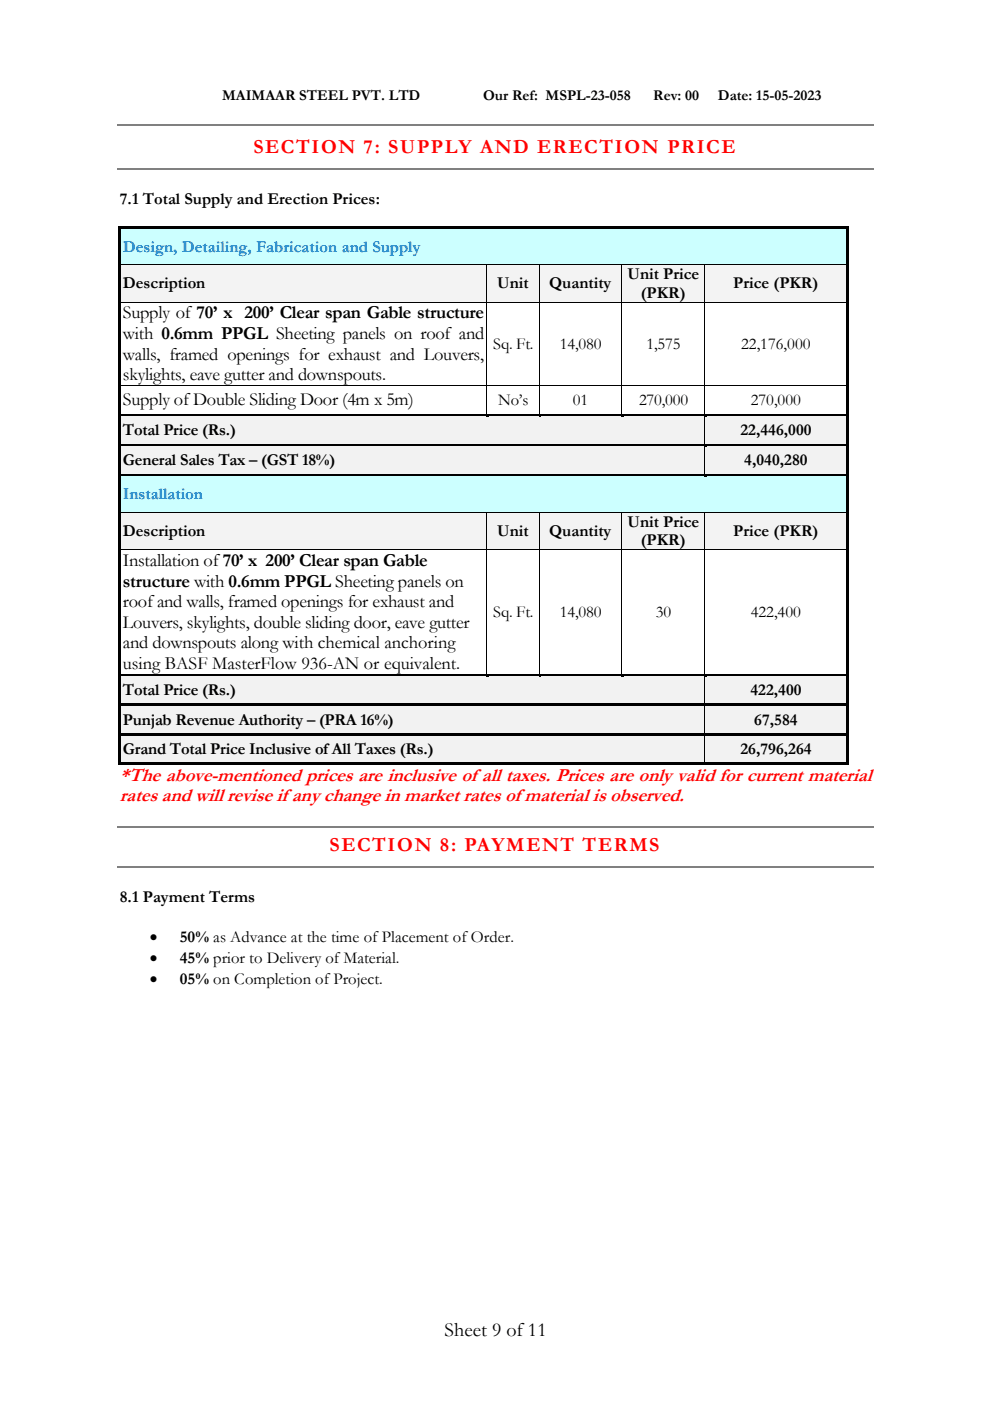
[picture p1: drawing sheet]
<svg xmlns="http://www.w3.org/2000/svg" width="210mm" height="297mm" viewBox="0 0 210 297" stroke-linecap="round" stroke-linejoin="round" font-family="sans-serif">
<defs><g id="words">
<g font-size="4.2" fill="#f00">
<text x="53.7" y="32.4">SECTION 7: SUPPLY AND ERECTION PRICE</text>
<text x="69.9" y="180.4">SECTION 8: PAYMENT TERMS</text>
</g>
<text font-size="4.2" x="94.3" y="283.2">Sheet 9 of11</text>
<g font-size="4.1" fill="#f00">
<text x="25.4" y="165.4">*The above-mentioned prices are inclusive of all taxes. Prices are only valid for current material</text>
<text x="25.4" y="169.8">rates and will revise if any change in market rates of material is observed.</text>
</g>
<g font-size="3.9">
<text x="26" y="67.5">Supply of 70’ x 200’ Clear span Gable structure</text>
<text x="26" y="71.8">with 0.6mm PPGL Sheeting panels on roof and</text>
<text x="26" y="76.2">walls, framed openings for exhaust and Louvers,</text>
<text x="26" y="80.6">skylights, eave gutter and downspouts.</text>
<text x="26" y="85.9">Supply of Double Sliding Door (4m x 5m)</text>
<text x="26" y="119.9">Installation of70’ x 200’ Clear span Gable</text>
<text x="26" y="124.3">structure with 0.6mm PPGL Sheeting panels on</text>
<text x="26" y="128.7">roof and walls, framed openings for exhaust and</text>
<text x="26" y="133.1">Louvers, skylights, double sliding door, eave gutter</text>
<text x="26" y="137.4">and downspouts along with chemical anchoring</text>
<text x="26" y="141.8">using BASF MasterFlow 936-AN or equivalent.</text>
</g>
<g font-size="3.5">
<text x="25.4" y="43.1">7.1 Total Supply and Erection Prices:</text>
<text x="133" y="59.1">Unit Price</text>
<text x="26" y="61.1">Description</text>
<text x="105.4" y="61.1">Unit</text>
<text x="116.4" y="61.1">Quantity</text>
<text x="135.8" y="63.1">(PKR)</text>
<text x="155.4" y="61.1">Price (PKR)</text>
<text x="104.5" y="73.9">Sq. Ft.</text>
<text x="118.7" y="73.9">14,080</text>
<text x="137.1" y="73.9">1,575</text>
<text x="157.1" y="73.9">22,176,000</text>
<text x="105.6" y="85.8">No’s</text>
<text x="121.4" y="85.8">01</text>
<text x="135.4" y="85.8">270,000</text>
<text x="159.1" y="85.8">270,000</text>
<text x="26" y="92.3">Total Price (Rs.)</text>
<text x="157" y="92.3">22,446,000</text>
<text x="26" y="98.7">General Sales Tax – (GST 18%)</text>
<text x="157.8" y="98.7">4,040,280</text>
<text x="26" y="113.6">Description</text>
<text x="105.4" y="113.6">Unit</text>
<text x="116.4" y="113.6">Quantity</text>
<text x="133" y="111.6">Unit Price</text>
<text x="155.4" y="113.6">Price (PKR)</text>
<text x="135.8" y="115.6">(PKR)</text>
<text x="104.5" y="130.8">Sq. Ft.</text>
<text x="118.7" y="130.8">14,080</text>
<text x="139" y="130.8">30</text>
<text x="159.1" y="130.8">422,400</text>
<text x="26" y="147.3">Total Price (Rs.)</text>
<text x="159.1" y="147.3">422,400</text>
<text x="26" y="153.6">Punjab Revenue Authority – (PRA 16%)</text>
<text x="159.9" y="153.6">67,584</text>
<text x="26" y="159.8">Grand Total Price Inclusive of All Taxes (Rs.)</text>
<text x="157" y="159.8">26,796,264</text>
<text x="25.4" y="191.1">8.1 Payment Terms</text>
<text x="31.8" y="199.6">•</text>
<text x="38.1" y="199.6">50% as Advance at the time of Placement of Order.</text>
<text x="31.8" y="204.1">•</text>
<text x="31.8" y="208.5">•</text>
<text x="38.1" y="204.1">45% prior to Delivery of Material.</text>
<text x="38.1" y="208.5">05% on Completion of Project.</text>
</g>
<g font-size="3.5" fill="#0070c0">
<text x="26" y="53.3">Design, Detailing, Fabrication and Supply</text>
<text x="26" y="105.8">Installation</text>
</g>
<g font-size="3.2">
<text x="47.1" y="21.3">MAIMAAR STEEL PVT. LTD</text>
<text x="102.4" y="21.3">Our Ref: MSPL-23-058</text>
<text x="138.5" y="21.3">Rev: 00</text>
<text x="152.2" y="21.3">Date: 15-05-2023</text>
</g>
</g></defs>
<path d="M24.9 26.5h160.3M24.9 35.7h160.3" fill="none" stroke="#808080" stroke-width=".25"/>
<g fill="#cff">
<path d="M25.7 48.6h153.6v7.4h-153.6z" fill-rule="evenodd"/>
<path d="M26 50.3h152.9v4h-152.9z" fill-rule="evenodd"/>
</g>
<g fill="#000">
<path d="M25.2 48.1h.5v.5h-.5z" fill-rule="evenodd"/>
<path d="M25.2 48.1h.5v.5h-.5z" fill-rule="evenodd"/>
<path d="M25.2 48.6h.5v7.4h-.5z" fill-rule="evenodd"/>
<path d="M25.7 48.1h153.6v.5h-153.6z" fill-rule="evenodd"/>
<path d="M179.3 48.1h.5v.5h-.5z" fill-rule="evenodd"/>
<path d="M179.3 48.1h.5v.5h-.5z" fill-rule="evenodd"/>
<path d="M179.3 48.6h.5v7.4h-.5z" fill-rule="evenodd"/>
</g>
<path d="M25.7 48.6h153.6" fill="none" stroke="#cff" stroke-width=".21"/>
<g fill="#f3f3f3">
<path d="M25.7 56.1h77.5v8h-77.5z" fill-rule="evenodd"/>
<path d="M26 58.1h76.5v4h-76.5z" fill-rule="evenodd"/>
<path d="M103.2 56.1h11.1v8h-11.1z" fill-rule="evenodd"/>
<path d="M103.9 58.1h9.8v4h-9.8z" fill-rule="evenodd"/>
<path d="M114.4 56.1h17.4v8h-17.4z" fill-rule="evenodd"/>
<path d="M115 58.1h16.1v4h-16.1z" fill-rule="evenodd"/>
<path d="M131.8 56.1h17.6v8h-17.6z" fill-rule="evenodd"/>
<path d="M132.4 56.1h16.4v4h-16.4z" fill-rule="evenodd"/>
<path d="M132.4 60.1h16.4v4h-16.4z" fill-rule="evenodd"/>
<path d="M149.5 56.1h29.8v8h-29.8z" fill-rule="evenodd"/>
<path d="M150.1 58.1h28.8v4h-28.8z" fill-rule="evenodd"/>
</g>
<g fill="#000">
<path d="M25.2 56l.5 .1z" fill-rule="evenodd"/>
<path d="M103.2 56l.1 .1z" fill-rule="evenodd"/>
<path d="M114.3 56l.1 .1z" fill-rule="evenodd"/>
<path d="M131.8 56l.1 .1z" fill-rule="evenodd"/>
<path d="M149.4 56l.1 .1z" fill-rule="evenodd"/>
<path d="M179.3 56l.5 .1z" fill-rule="evenodd"/>
<path d="M25.2 56.1h.5v8h-.5z" fill-rule="evenodd"/>
<path d="M25.2 64.1h.5z" fill-rule="evenodd"/>
<path d="M103.2 64.1h.1z" fill-rule="evenodd"/>
<path d="M114.3 64.1h.1z" fill-rule="evenodd"/>
<path d="M131.8 64.1h.1z" fill-rule="evenodd"/>
<path d="M149.4 64.1h.1z" fill-rule="evenodd"/>
<path d="M179.3 56.1h.5v8h-.5z" fill-rule="evenodd"/>
<path d="M179.3 64.1h.5z" fill-rule="evenodd"/>
<path d="M25.2 64.1h.5v17.5h-.5z" fill-rule="evenodd"/>
<path d="M25.2 81.6l.5 .1z" fill-rule="evenodd"/>
<path d="M25.2 81.7h.5v6.1h-.5z" fill-rule="evenodd"/>
<path d="M103.2 81.6l.1 .1z" fill-rule="evenodd"/>
<path d="M114.3 81.6l.1 .1z" fill-rule="evenodd"/>
<path d="M131.8 81.6l.1 .1z" fill-rule="evenodd"/>
<path d="M149.4 81.6l.1 .1z" fill-rule="evenodd"/>
<path d="M179.3 64.1h.5v17.5h-.5z" fill-rule="evenodd"/>
<path d="M179.3 81.6l.5 .1z" fill-rule="evenodd"/>
<path d="M179.3 81.7h.5v6.1h-.5z" fill-rule="evenodd"/>
</g>
<g fill="none" stroke="#000" stroke-width=".21">
<path d="M25.7 56.1h77.5M103.2 56.1v8M103.3 56.1h11M114.3 56.1v8M114.4 56.1h17.4M131.8 56.1v8M131.9 56.1h17.5M149.4 56.1v8M149.5 56.1h29.8M25.7 64.1h77.5M103.2 64.1v17.5M103.3 64.1h11v17.5"/>
<path d="M114.4 64.1h17.4v17.5M131.9 64.1h17.5M149.4 64.1v17.5M149.5 64.1h29.8M25.7 81.7h77.5M103.2 81.7v6.1M103.3 81.7h11M114.3 81.7v6.1M114.4 81.7h17.4M131.8 81.7v6.1M131.9 81.7h17.5M149.4 81.7v6.1"/>
<path d="M149.5 81.7h29.8"/>
</g>
<g fill="#f2f2f2">
<path d="M25.7 88.3h123.7v5.9h-123.7z" fill-rule="evenodd"/>
<path d="M26 89.2h122.8v4h-122.8z" fill-rule="evenodd"/>
<path d="M149.5 88.3h29.8v5.9h-29.8z" fill-rule="evenodd"/>
<path d="M150.1 89.2h28.8v4h-28.8z" fill-rule="evenodd"/>
</g>
<g fill="#000">
<path d="M25.2 87.8h.5v.6h-.5z" fill-rule="evenodd"/>
<path d="M25.7 87.8h77.5v.5h-77.5z" fill-rule="evenodd"/>
</g>
<path d="M25.7 88.3h77.5" fill="none" stroke="#f2f2f2" stroke-width=".21"/>
<path d="M103.2 88.3l.5 .1z" fill-rule="evenodd" fill="#f2f2f2"/>
<g fill="#000">
<path d="M103.2 87.8h.5v.5h-.5z" fill-rule="evenodd"/>
<path d="M103.7 87.8h10.6v.5h-10.6z" fill-rule="evenodd"/>
</g>
<path d="M103.7 88.3h10.6" fill="none" stroke="#f2f2f2" stroke-width=".21"/>
<path d="M114.3 88.3l.5 .1z" fill-rule="evenodd" fill="#f2f2f2"/>
<g fill="#000">
<path d="M114.3 87.8h.5v.5h-.5z" fill-rule="evenodd"/>
<path d="M114.8 87.8h17v.5h-17z" fill-rule="evenodd"/>
</g>
<path d="M114.8 88.3h17" fill="none" stroke="#f2f2f2" stroke-width=".21"/>
<path d="M131.8 88.3l.5 .1z" fill-rule="evenodd" fill="#f2f2f2"/>
<g fill="#000">
<path d="M131.8 87.8h.5v.5h-.5z" fill-rule="evenodd"/>
<path d="M132.3 87.8h17.1v.5h-17.1z" fill-rule="evenodd"/>
</g>
<path d="M132.3 88.3h17.1" fill="none" stroke="#f2f2f2" stroke-width=".21"/>
<path d="M149.5 88.3l.4 .1z" fill-rule="evenodd" fill="#f2f2f2"/>
<g fill="#000">
<path d="M25.2 88.4h.5v5.8h-.5z" fill-rule="evenodd"/>
<path d="M149.4 87.8h.5v.5h-.5z" fill-rule="evenodd"/>
<path d="M149.9 87.8h29.4v.5h-29.4z" fill-rule="evenodd"/>
<path d="M179.3 87.8h.5v.6h-.5z" fill-rule="evenodd"/>
<path d="M179.3 88.4h.5v5.8h-.5z" fill-rule="evenodd"/>
</g>
<path d="M149.9 88.3h29.4" fill="none" stroke="#f2f2f2" stroke-width=".21"/>
<path d="M149.4 88.4v5.8" fill="none" stroke="#000" stroke-width=".21"/>
<g fill="#f2f2f2">
<path d="M25.7 94.7h123.7v5.8h-123.7z" fill-rule="evenodd"/>
<path d="M26 95.6h122.8v4h-122.8z" fill-rule="evenodd"/>
<path d="M149.5 94.7h29.8v5.8h-29.8z" fill-rule="evenodd"/>
<path d="M150.1 95.6h28.8v4h-28.8z" fill-rule="evenodd"/>
</g>
<g fill="#000">
<path d="M25.2 94.2h.5v.5h-.5z" fill-rule="evenodd"/>
<path d="M25.7 94.2h123.7v.5h-123.7z" fill-rule="evenodd"/>
</g>
<path d="M25.7 94.7h123.7" fill="none" stroke="#f2f2f2" stroke-width=".21"/>
<path d="M149.5 94.7h.4z" fill-rule="evenodd" fill="#f2f2f2"/>
<g fill="#000">
<path d="M149.4 94.2h.5v.5h-.5z" fill-rule="evenodd"/>
<path d="M149.9 94.2h29.4v.5h-29.4z" fill-rule="evenodd"/>
<path d="M179.3 94.2h.5v.5h-.5z" fill-rule="evenodd"/>
<path d="M25.2 94.7h.5v5.8h-.5z" fill-rule="evenodd"/>
<path d="M179.3 94.7h.5v5.8h-.5z" fill-rule="evenodd"/>
</g>
<path d="M149.9 94.7h29.4" fill="none" stroke="#f2f2f2" stroke-width=".21"/>
<path d="M149.4 94.7v5.8" fill="none" stroke="#000" stroke-width=".21"/>
<g fill="#cff">
<path d="M25.7 101h153.6v7.5h-153.6z" fill-rule="evenodd"/>
<path d="M26 102.8h152.9v3.9h-152.9z" fill-rule="evenodd"/>
</g>
<g fill="#000">
<path d="M25.2 100.5h.5v.6h-.5z" fill-rule="evenodd"/>
<path d="M25.7 100.5h123.7v.5h-123.7z" fill-rule="evenodd"/>
</g>
<path d="M25.7 101h123.7" fill="none" stroke="#cff" stroke-width=".21"/>
<path d="M149.4 101l.5 .1z" fill-rule="evenodd" fill="#cff"/>
<g fill="#000">
<path d="M25.2 101.1h.5v7.4h-.5z" fill-rule="evenodd"/>
<path d="M149.4 100.5h.5v.5h-.5z" fill-rule="evenodd"/>
<path d="M149.9 100.5h29.4v.5h-29.4z" fill-rule="evenodd"/>
<path d="M179.3 100.5h.5v.6h-.5z" fill-rule="evenodd"/>
<path d="M179.3 101.1h.5v7.4h-.5z" fill-rule="evenodd"/>
</g>
<path d="M149.9 101h29.4" fill="none" stroke="#cff" stroke-width=".21"/>
<g fill="#f3f3f3">
<path d="M25.7 108.6h77.5v7.9h-77.5z" fill-rule="evenodd"/>
<path d="M26 110.6h76.5v3.9h-76.5z" fill-rule="evenodd"/>
<path d="M103.2 108.6h11.1v7.9h-11.1z" fill-rule="evenodd"/>
<path d="M103.9 110.6h9.8v3.9h-9.8z" fill-rule="evenodd"/>
<path d="M114.4 108.6h17.4v7.9h-17.4z" fill-rule="evenodd"/>
<path d="M115 110.6h16.1v3.9h-16.1z" fill-rule="evenodd"/>
<path d="M131.8 108.6h17.6v7.9h-17.6z" fill-rule="evenodd"/>
<path d="M132.4 108.6h16.4v3.9h-16.4z" fill-rule="evenodd"/>
<path d="M132.4 112.5h16.4v4h-16.4z" fill-rule="evenodd"/>
<path d="M149.5 108.6h29.8v7.9h-29.8z" fill-rule="evenodd"/>
<path d="M150.1 110.6h28.8v3.9h-28.8z" fill-rule="evenodd"/>
</g>
<g fill="#000">
<path d="M25.2 108.5l.5 .1z" fill-rule="evenodd"/>
<path d="M25.2 108.6h.5v7.9h-.5z" fill-rule="evenodd"/>
<path d="M25.2 116.5l.5 .1z" fill-rule="evenodd"/>
<path d="M103.2 108.5l.1 .1z" fill-rule="evenodd"/>
<path d="M103.2 116.5l.1 .1z" fill-rule="evenodd"/>
<path d="M114.3 108.5l.1 .1z" fill-rule="evenodd"/>
<path d="M114.3 116.5l.1 .1z" fill-rule="evenodd"/>
<path d="M131.8 108.5l.1 .1z" fill-rule="evenodd"/>
<path d="M131.8 116.5l.1 .1z" fill-rule="evenodd"/>
<path d="M149.4 108.5l.1 .1z" fill-rule="evenodd"/>
<path d="M149.4 116.5l.1 .1z" fill-rule="evenodd"/>
<path d="M179.3 108.5l.5 .1z" fill-rule="evenodd"/>
<path d="M179.3 108.6h.5v7.9h-.5z" fill-rule="evenodd"/>
<path d="M179.3 116.5l.5 .1z" fill-rule="evenodd"/>
<path d="M25.2 116.6h.5v26.2h-.5z" fill-rule="evenodd"/>
<path d="M179.3 116.6h.5v26.2h-.5z" fill-rule="evenodd"/>
</g>
<g fill="none" stroke="#000" stroke-width=".21">
<path d="M25.7 108.6h77.5M25.7 116.6h77.5M103.2 108.6v7.9M103.2 116.6v26.2M103.3 108.6h11v7.9M103.3 116.6h11v26.2M114.4 108.6h17.4v7.9M114.4 116.6h17.4v26.2M131.9 108.6h17.5M131.9 116.6h17.5M149.4 108.6v7.9M149.4 116.6v26.2"/>
<path d="M149.5 108.6h29.8M149.5 116.6h29.8"/>
</g>
<g fill="#f2f2f2">
<path d="M25.7 143.4h123.7v5.8h-123.7z" fill-rule="evenodd"/>
<path d="M26 144.2h122.8v4h-122.8z" fill-rule="evenodd"/>
<path d="M149.5 143.4h29.8v5.8h-29.8z" fill-rule="evenodd"/>
<path d="M150.1 144.2h28.8v4h-28.8z" fill-rule="evenodd"/>
</g>
<g fill="#000">
<path d="M25.2 142.8h.5v.6h-.5z" fill-rule="evenodd"/>
<path d="M25.7 142.8h77.5v.5h-77.5z" fill-rule="evenodd"/>
</g>
<path d="M25.7 143.3h77.5" fill="none" stroke="#f2f2f2" stroke-width=".21"/>
<path d="M103.2 143.3l.5 .1z" fill-rule="evenodd" fill="#f2f2f2"/>
<g fill="#000">
<path d="M103.2 142.8h.5v.5h-.5z" fill-rule="evenodd"/>
<path d="M103.7 142.8h10.6v.5h-10.6z" fill-rule="evenodd"/>
</g>
<path d="M103.7 143.3h10.6" fill="none" stroke="#f2f2f2" stroke-width=".21"/>
<path d="M114.3 143.3l.5 .1z" fill-rule="evenodd" fill="#f2f2f2"/>
<g fill="#000">
<path d="M114.3 142.8h.5v.5h-.5z" fill-rule="evenodd"/>
<path d="M114.8 142.8h17v.5h-17z" fill-rule="evenodd"/>
</g>
<path d="M114.8 143.3h17" fill="none" stroke="#f2f2f2" stroke-width=".21"/>
<path d="M131.8 143.3l.5 .1z" fill-rule="evenodd" fill="#f2f2f2"/>
<g fill="#000">
<path d="M131.8 142.8h.5v.5h-.5z" fill-rule="evenodd"/>
<path d="M132.3 142.8h17.1v.5h-17.1z" fill-rule="evenodd"/>
</g>
<path d="M132.3 143.3h17.1" fill="none" stroke="#f2f2f2" stroke-width=".21"/>
<path d="M149.5 143.3l.4 .1z" fill-rule="evenodd" fill="#f2f2f2"/>
<g fill="#000">
<path d="M25.2 143.4h.5v5.8h-.5z" fill-rule="evenodd"/>
<path d="M149.4 142.8h.5v.5h-.5z" fill-rule="evenodd"/>
<path d="M149.9 142.8h29.4v.5h-29.4z" fill-rule="evenodd"/>
<path d="M179.3 142.8h.5v.6h-.5z" fill-rule="evenodd"/>
<path d="M179.3 143.4h.5v5.8h-.5z" fill-rule="evenodd"/>
</g>
<path d="M149.9 143.3h29.4" fill="none" stroke="#f2f2f2" stroke-width=".21"/>
<path d="M149.4 143.4v5.8" fill="none" stroke="#000" stroke-width=".21"/>
<g fill="#f2f2f2">
<path d="M25.7 149.7h123.7v5.8h-123.7z" fill-rule="evenodd"/>
<path d="M26 150.6h122.8v4h-122.8z" fill-rule="evenodd"/>
<path d="M149.5 149.7h29.8v5.8h-29.8z" fill-rule="evenodd"/>
<path d="M150.1 150.6h28.8v4h-28.8z" fill-rule="evenodd"/>
</g>
<g fill="#000">
<path d="M25.2 149.2h.5v.5h-.5z" fill-rule="evenodd"/>
<path d="M25.7 149.2h123.7v.5h-123.7z" fill-rule="evenodd"/>
</g>
<path d="M25.7 149.7h123.7" fill="none" stroke="#f2f2f2" stroke-width=".21"/>
<path d="M149.5 149.7h.4z" fill-rule="evenodd" fill="#f2f2f2"/>
<g fill="#000">
<path d="M25.2 149.7h.5v5.8h-.5z" fill-rule="evenodd"/>
<path d="M149.4 149.2h.5v.5h-.5z" fill-rule="evenodd"/>
<path d="M149.9 149.2h29.4v.5h-29.4z" fill-rule="evenodd"/>
<path d="M179.3 149.2h.5v.5h-.5z" fill-rule="evenodd"/>
<path d="M179.3 149.7h.5v5.8h-.5z" fill-rule="evenodd"/>
</g>
<path d="M149.9 149.7h29.4" fill="none" stroke="#f2f2f2" stroke-width=".21"/>
<path d="M149.4 149.7v5.8" fill="none" stroke="#000" stroke-width=".21"/>
<g fill="#f2f2f2">
<path d="M25.7 156.1h123.7v5.5h-123.7z" fill-rule="evenodd"/>
<path d="M26 156.8h122.8v4h-122.8z" fill-rule="evenodd"/>
<path d="M149.5 156.1h29.8v5.5h-29.8z" fill-rule="evenodd"/>
<path d="M150.1 156.8h28.8v4h-28.8z" fill-rule="evenodd"/>
</g>
<g fill="#000">
<path d="M25.2 155.5h.5v.6h-.5z" fill-rule="evenodd"/>
<path d="M25.7 155.5h123.7v.5h-123.7z" fill-rule="evenodd"/>
</g>
<path d="M25.7 156h123.7" fill="none" stroke="#f2f2f2" stroke-width=".21"/>
<path d="M149.5 156l.4 .1z" fill-rule="evenodd" fill="#f2f2f2"/>
<g fill="#000">
<path d="M149.4 155.5h.5v.5h-.5z" fill-rule="evenodd"/>
<path d="M149.9 155.5h29.4v.5h-29.4z" fill-rule="evenodd"/>
<path d="M179.3 155.5h.5v.6h-.5z" fill-rule="evenodd"/>
<path d="M25.2 156.1h.5v5.4h-.5z" fill-rule="evenodd"/>
<path d="M25.2 161.5h.5v.5h-.5z" fill-rule="evenodd"/>
<path d="M25.2 161.5h.5v.5h-.5z" fill-rule="evenodd"/>
<path d="M25.7 161.5h123.7v.5h-123.7z" fill-rule="evenodd"/>
<path d="M149.4 161.5h.5v.5h-.5z" fill-rule="evenodd"/>
<path d="M149.9 161.5h29.4v.5h-29.4z" fill-rule="evenodd"/>
<path d="M179.3 156.1h.5v5.4h-.5z" fill-rule="evenodd"/>
<path d="M179.3 161.5h.5v.5h-.5z" fill-rule="evenodd"/>
<path d="M179.3 161.5h.5v.5h-.5z" fill-rule="evenodd"/>
</g>
<path d="M149.9 156h29.4" fill="none" stroke="#f2f2f2" stroke-width=".21"/>
<path d="M149.4 156.1v5.4" fill="none" stroke="#000" stroke-width=".21"/>
<path d="M24.9 175.2h160.3M24.9 183.8h160.3" fill="none" stroke="#808080" stroke-width=".25"/>
<use href="#words"/>
</svg>
